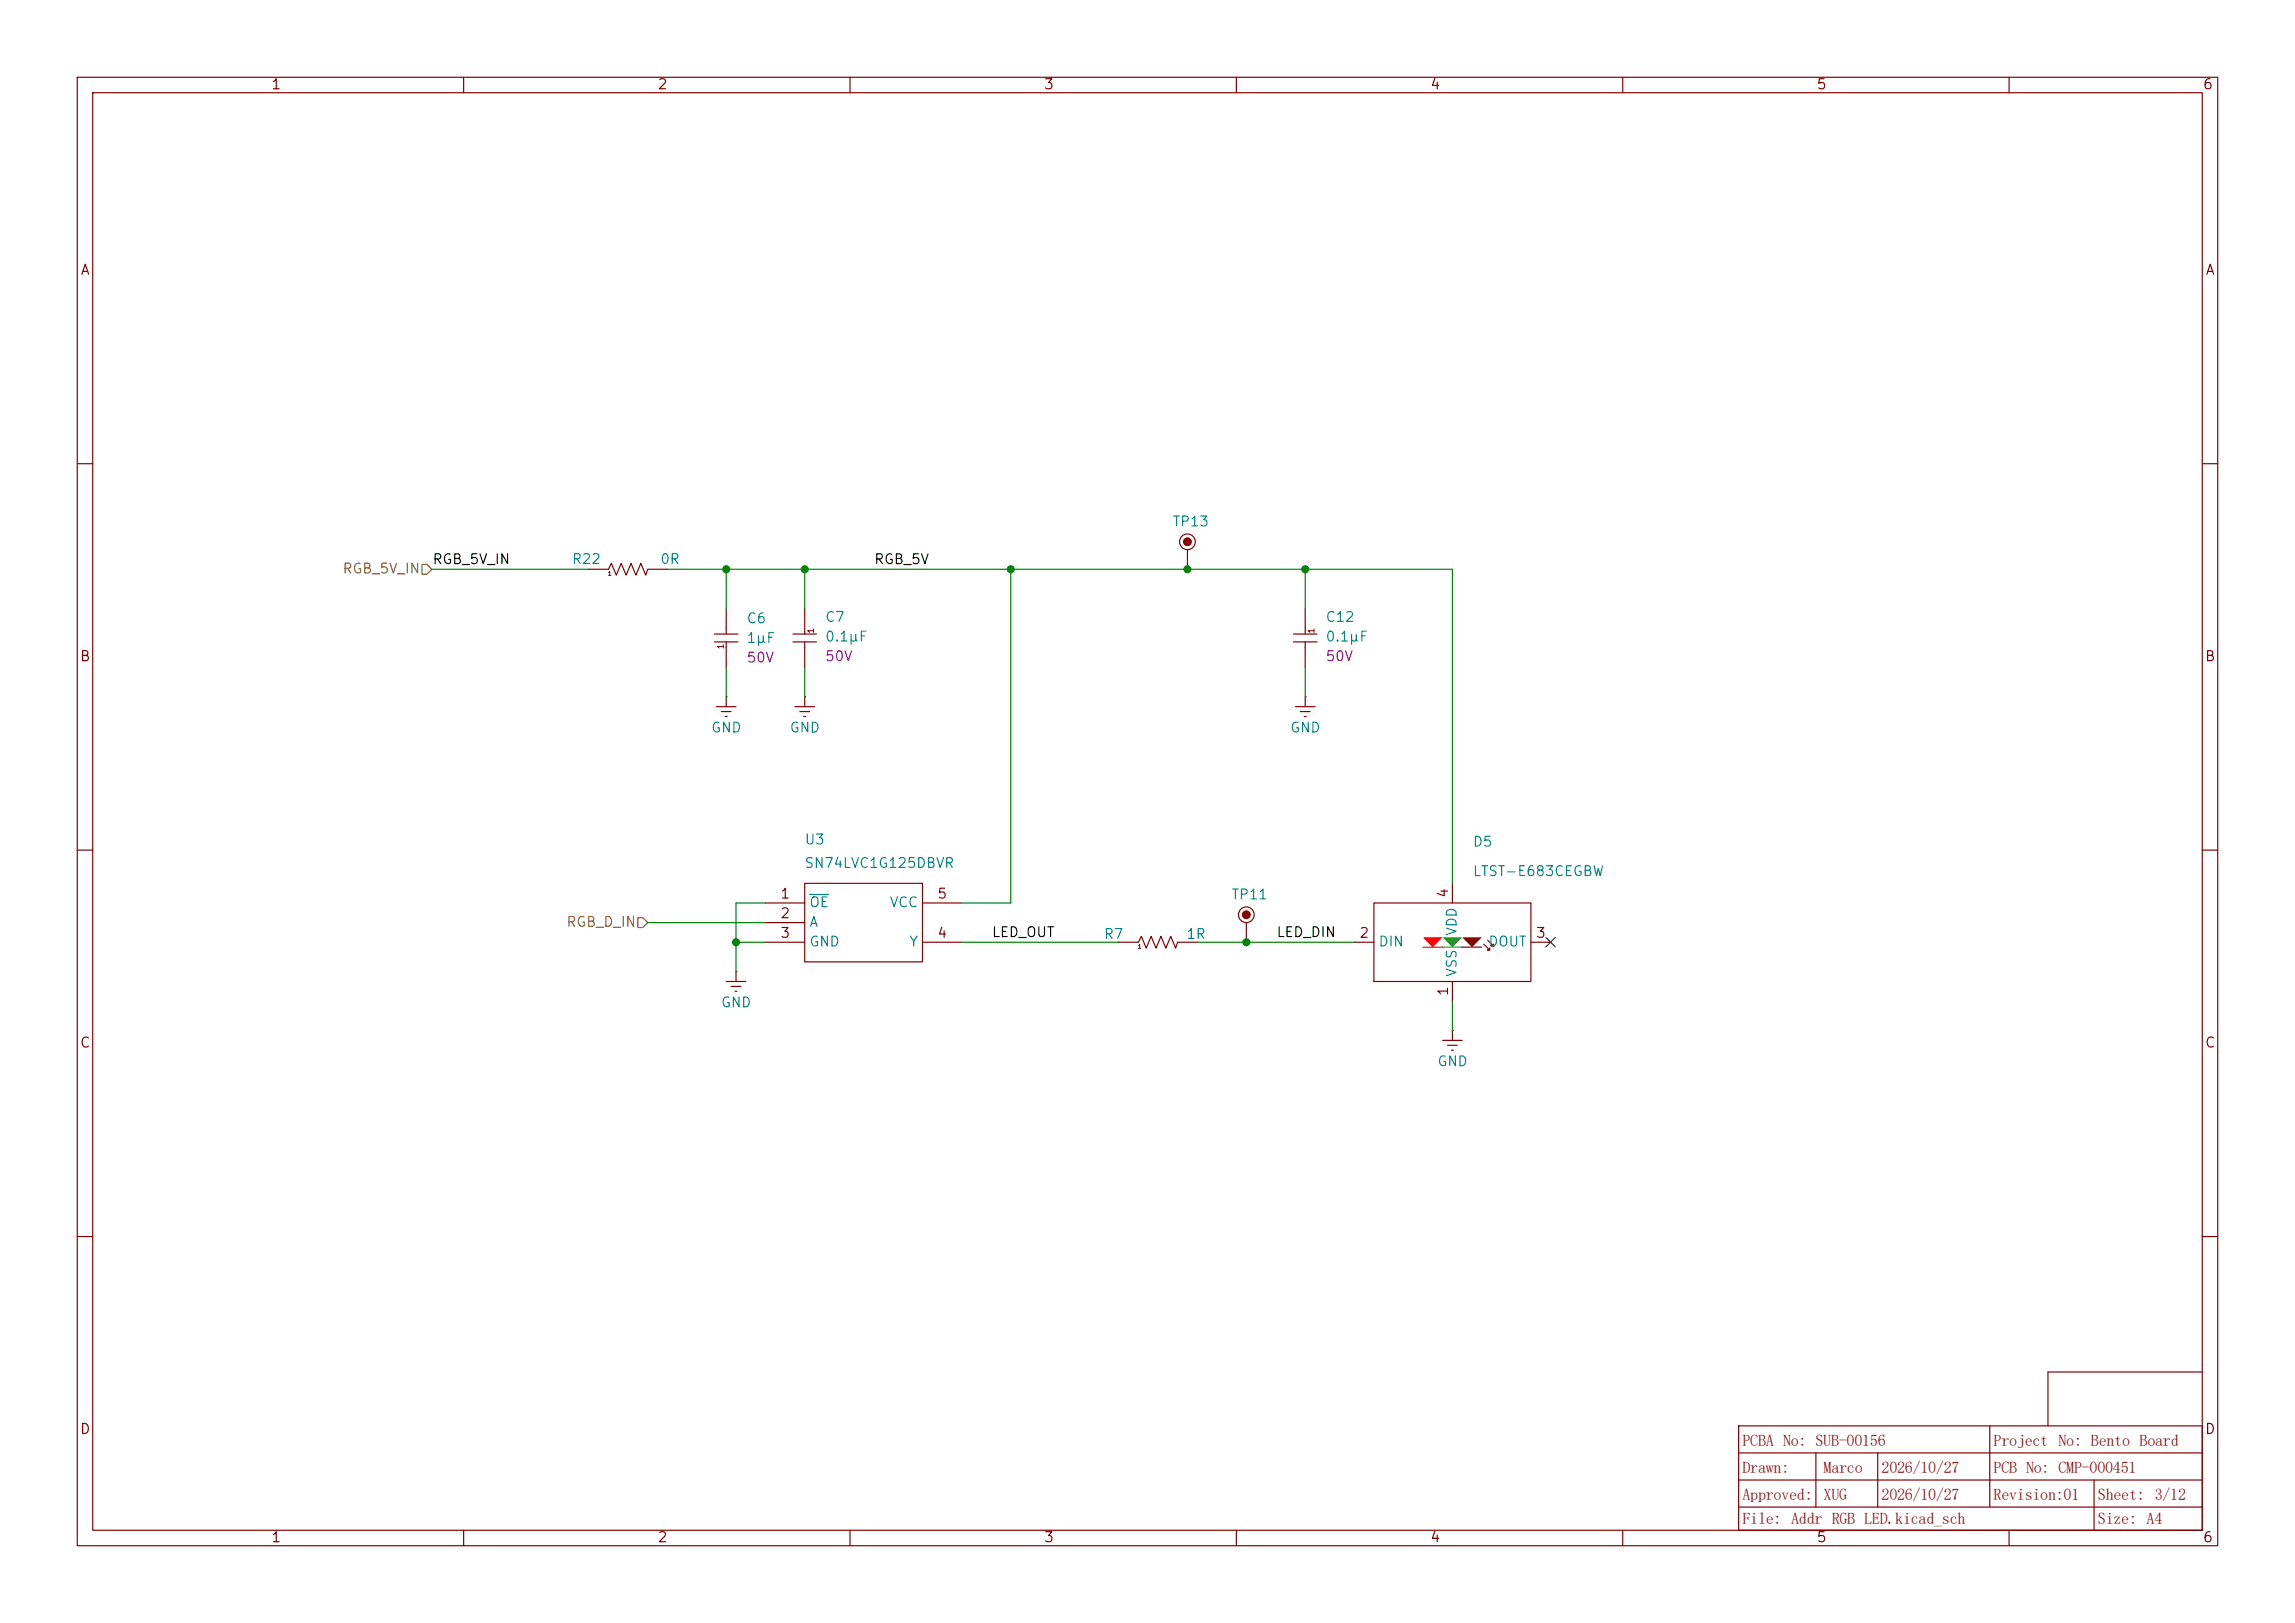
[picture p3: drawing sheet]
<svg xmlns="http://www.w3.org/2000/svg" width="297mm" height="210mm" viewBox="0 0 297 210" stroke-linecap="round" stroke-linejoin="round" font-family="sans-serif">
<defs><g id="words">
<g font-size="2.1" fill="#840000">
<text x="225.5" y="190.5">Drawn:</text>
<text x="225.5" y="187">PCBA No: SUB-00156</text>
<text x="236" y="190.5">Marco</text>
<text x="243.5" y="190.5">2026/10/27</text>
<text x="258" y="187">Project No: Bento Board</text>
<text x="258" y="190.6">PCB No: CMP-000451</text>
<text x="225.5" y="194">Approved:</text>
<text x="225.5" y="197.2">File: Addr RGB LED.kicad_sch</text>
<text x="236" y="194">XUG</text>
<text x="243.5" y="194">2026/10/27</text>
<text x="258" y="194.1">Revision:01</text>
<text x="271.5" y="194">Sheet: 3/12</text>
<text x="271.5" y="197.1">Size: A4</text>
</g>
<g font-size="1.3" fill="#840000">
<text x="35" y="11.9">1</text>
<text x="85" y="11.9">2</text>
<text x="135" y="11.9">3</text>
<text x="185" y="11.9">4</text>
<text x="235" y="11.9">5</text>
<text x="285" y="11.9">6</text>
<text x="10.3" y="35.9">A</text>
<text x="285.3" y="35.9">A</text>
<text x="10.3" y="85.9">B</text>
<text x="285.3" y="85.9">B</text>
<text x="100.9" y="116.6">1</text>
<text x="100.9" y="119.1">2</text>
<text x="121.2" y="116.6">5</text>
<text x="187.7" y="116.3" transform="rotate(-90 187.7 116.3)">4</text>
<text x="100.9" y="121.7">3</text>
<text x="121.2" y="121.7">4</text>
<text x="175.8" y="121.7">2</text>
<text x="198.7" y="121.7">3</text>
<text x="187.7" y="129" transform="rotate(-90 187.7 129)">1</text>
<text x="10.3" y="135.9">C</text>
<text x="285.3" y="135.9">C</text>
<text x="10.3" y="185.9">D</text>
<text x="285.3" y="185.9">D</text>
<text x="35" y="199.9">1</text>
<text x="85" y="199.9">2</text>
<text x="135" y="199.9">3</text>
<text x="185" y="199.9">4</text>
<text x="235" y="199.9">5</text>
<text x="285" y="199.9">6</text>
</g>
<g font-size="1.3" fill="#008484">
<text x="151.6" y="68.4">TP13</text>
<text x="73.9" y="73.3">R22</text>
<text x="85.4" y="73.3">0R</text>
<text x="96.5" y="81">C6</text>
<text x="96.5" y="83.5">1µF</text>
<text x="106.7" y="80.8">C7</text>
<text x="106.7" y="83.3">0.1μF</text>
<text x="171.5" y="83.3">0.1μF</text>
<text x="171.5" y="80.8">C12</text>
<text x="91.9" y="95.1">GND</text>
<text x="102.1" y="95.1">GND</text>
<text x="166.9" y="95.1">GND</text>
<text x="104" y="112.6">SN74LVC1G125DBVR</text>
<text x="104" y="109.6">U3</text>
<text x="190.5" y="109.9">D5</text>
<text x="190.5" y="113.7">LTST-E683CEGBW</text>
<text x="104.6" y="117.7">OE</text>
<text x="115" y="117.7">VCC</text>
<text x="159.3" y="116.7">TP11</text>
<text x="104.6" y="120.2">A</text>
<text x="104.6" y="122.8">GND</text>
<text x="117.6" y="122.8">Y</text>
<text x="142.8" y="121.8">R7</text>
<text x="153.4" y="121.8">1R</text>
<text x="178.3" y="122.8">DIN</text>
<text x="188.8" y="121.2" transform="rotate(-90 188.8 121.2)">VDD</text>
<text x="192.5" y="122.8">DOUT</text>
<text x="93.2" y="130.7">GND</text>
<text x="188.8" y="126.5" transform="rotate(-90 188.8 126.5)">VSS</text>
<text x="185.9" y="138.3">GND</text>
</g>
<g font-size="1.3" fill="#848400">
<text x="44.2" y="74.5">RGB_5V_IN</text>
<text x="73.2" y="120.2">RGB_D_IN</text>
</g>
<g font-size="1.3">
<text x="55.9" y="73.3">RGB_5V_IN</text>
<text x="113" y="73.3">RGB_5V</text>
<text x="128.3" y="121.6">LED_OUT</text>
<text x="165.1" y="121.6">LED_DIN</text>
</g>
<g font-size="1.3" fill="#840084">
<text x="96.5" y="86">50V</text>
<text x="106.7" y="85.9">50V</text>
<text x="171.5" y="85.9">50V</text>
</g>
<g font-size=".8" fill="#840000">
<text x="105.5" y="82" transform="rotate(-90 105.5 82)">1</text>
<text x="170.3" y="82" transform="rotate(-90 170.3 82)">1</text>
<text x="93.8" y="84.1" transform="rotate(-90 93.8 84.1)">1</text>
</g>
<g font-size=".5" fill="#840000">
<text x="78.6" y="74.6">1</text>
<text x="147.2" y="122.9">1</text>
</g>
</g></defs>
<path d="M0 0h297v210h-297z" fill="#fff" stroke="#fff" stroke-width=".13"/>
<g fill="none" stroke="#840000" stroke-width=".15">
<path d="M10 10h277v190h-277zM12 12h273v186h-273zM60 10v2M110 10v2M160 10v2M210 10v2M260 10v2M10 60h2M76.2 73.7h2.5l.4-.8 .7 1.5 .6-1.5 .6 1.5 .7-1.5 .6 1.5 .6-1.5 .7 1.5 .2-.7h2.6M94 78.7v3.3M104.1 78.7v3.3M153.7 71.1v2.6"/>
<path d="M168.9 78.7v3.3M285 60h2M92.5 82h3M92.5 83.1h3M92.7 91.4h2.5M93.3 92.1h1.3M93.9 92.7h.2M94 90.2h.1M94 83.1v3.3M94 90.2v1.2M102.6 82h3.1M102.6 83.1h3.1"/>
<path d="M102.9 91.4h2.5M103.5 92.1h1.3M104 92.7h.3M104.1 90.2h.1M104.1 83.1v3.3M104.1 90.2v1.2M167.4 82h3M167.4 83.1h3M167.6 91.4h2.6M168.3 92.1h1.2M168.8 92.7h.2M168.9 90.2h.1"/>
<path d="M168.9 83.1v3.3M168.9 90.2v1.2M10 110h2M99.1 116.8h5M99.1 119.4h5M104.1 114.3h15.3v10.2h-15.3zM119.4 116.8h5.1M285 110h2M99.1 121.9h5M119.4 121.9h5.1M186.7 134.6h2.5M187.3 135.3h1.3"/>
<path d="M187.8 135.9h.3M188 133.4h.1M188 133.4v1.2M10 160h2M285 177.5h-20v7M285 160h2M60 198v2M110 198v2M160 198v2M210 198v2M225 184.5h60v13.5h-60zM225 195h60"/>
<path d="M225 191.5h60M225 188h60M235 188v7M243 188v7M257.5 184.5v10.5M260 198v2M271 191.5v6.5"/>
<circle cx="153.7" cy="70.1" r="1.02"/>
</g>
<circle cx="153.7" cy="70.1" r=".51" fill="#840000" stroke="#840000" stroke-width=".13"/>
<path d="M104.8 115.7h2.4" fill="none" stroke="#008484" stroke-width=".15"/>
<g fill="#800000">
<path d="M192.5 122.9l.3-.2v.2z"/>
<path d="M193 122.4l.3-.2v.2z"/>
</g>
<path d="M177.8 116.8h20.3v10.2h-20.3z" fill="none" stroke="#840000" stroke-width=".15"/>
<path d="M184.1 122.6h2.6" fill="none" stroke="#f00" stroke-width=".15"/>
<path d="M184.1 121.3h2.6l-1.3 1.3z" fill="#f00"/>
<path d="M186.7 122.6h2.5" fill="none" stroke="#38761d" stroke-width=".15"/>
<path d="M186.7 121.3h2.5l-1.2 1.3z" fill="#38761d"/>
<path d="M189.2 122.6h2.6" fill="none" stroke="#840000" stroke-width=".15"/>
<path d="M189.2 121.3h2.6l-1.3 1.3z" fill="#840000"/>
<g fill="none" stroke="#840000" stroke-width=".15">
<path d="M161.3 119.4v2.5M188 114.3v2.5M94 127h2.5M94.6 127.6h1.3M95.1 128.3h.3M95.2 125.7h.1M95.2 125.7v1.3M144.8 121.9h2.5l.4-.7 .6 1.5 .7-1.5 .6 1.5 .6-1.5 .7 1.5 .6-1.5 .6 1.5 .3-.8h2.5M175.3 121.9h2.5M188 127v2.5M192 122.2l.8 .7M192.5 122.9l.3-.2v.2z"/>
<path d="M192.5 121.7l.8 .7M193 122.4l.3-.2v.2zM198.1 121.9h2.6"/>
<circle cx="161.3" cy="118.4" r="1.02"/>
</g>
<circle cx="161.3" cy="118.4" r=".51" fill="#840000" stroke="#840000" stroke-width=".13"/>
<path d="M54.6 73h.6l.7 .7-.7 .6h-.6zM82.5 118.7h.7l.6 .7-.6 .6h-.7z" fill="none" stroke="#848400" stroke-width=".15"/>
<g fill="none" stroke="#008400" stroke-width=".15">
<path d="M55.9 73.7h20.3M86.4 73.7h101.6v40.6M94 73.7v5M104.1 73.7v5M130.8 73.7v43.1h-6.3M168.9 73.7v5M94 86.4v3.8M104.1 86.4v3.8M168.9 86.4v3.8M83.8 119.4h15.3M99.1 116.8h-3.9v8.9M95.2 121.9h3.9"/>
<path d="M124.5 121.9h20.3M154.9 121.9h20.4M188 129.5v3.9"/>
</g>
<path d="M200.1 121.3l1.2 1.2M201.3 121.3l-1.2 1.2" fill="none" stroke="#000084" stroke-width=".15"/>
<g fill="#008400" stroke="#008400" stroke-width=".13">
<circle cx="104.1" cy="73.7" r=".46"/>
<circle cx="130.8" cy="73.7" r=".46"/>
<circle cx="95.2" cy="121.9" r=".46"/>
<circle cx="94" cy="73.7" r=".46"/>
<circle cx="168.9" cy="73.7" r=".46"/>
<circle cx="161.3" cy="121.9" r=".46"/>
<circle cx="153.7" cy="73.7" r=".46"/>
</g>
<use href="#words"/>
</svg>
